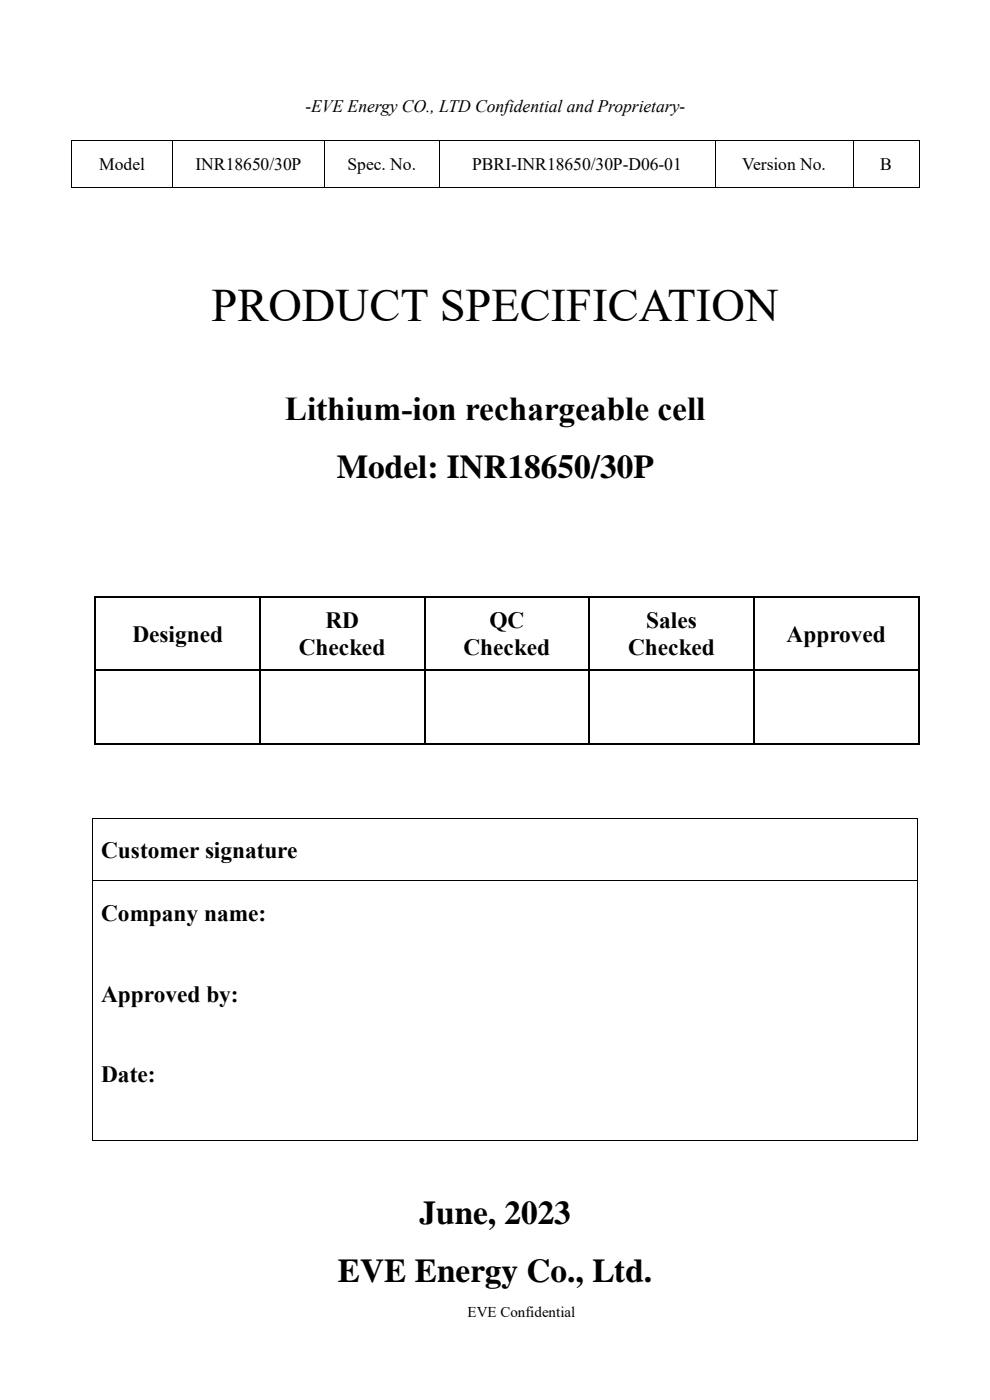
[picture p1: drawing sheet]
<svg xmlns="http://www.w3.org/2000/svg" width="210mm" height="297mm" viewBox="0 0 210 297" stroke-linecap="round" stroke-linejoin="round" font-family="sans-serif">
<defs><g id="words">
<text font-size="9.9" x="44.9" y="68">PRODUCT SPECIFICATION</text>
<g font-size="7.1">
<text x="60.4" y="89.2">Lithium-ion rechargeable cell</text>
<text x="71.4" y="101.5">Model: INR18650/30P</text>
<text x="89" y="259.8">June, 2023</text>
<text x="71.7" y="271.9">EVE Energy Co., Ltd.</text>
</g>
<g font-size="5">
<text x="28.1" y="136.2">Designed</text>
<text x="69" y="133.3">RD</text>
<text x="103.8" y="133.3">QC</text>
<text x="137.1" y="133.3">Sales</text>
<text x="166.9" y="136.2">Approved</text>
<text x="63.4" y="139">Checked</text>
<text x="98.3" y="139">Checked</text>
<text x="133.2" y="139">Checked</text>
<text x="21.5" y="182">Customer signature</text>
<text x="21.5" y="195.4">Company name:</text>
<text x="21.5" y="212.5">Approved by:</text>
<text x="21.5" y="229.5">Date:</text>
</g>
<g font-size="3.7">
<text x="64.8" y="23.8">-EVE Energy CO., LTD Confidential and Proprietary-</text>
<text x="21" y="36.1">Model</text>
<text x="41.5" y="36.1">INR18650/30P</text>
<text x="73.7" y="36.1">Spec. No.</text>
<text x="100.2" y="36.1">PBRI-INR18650/30P-D06-01</text>
<text x="157.5" y="36.1">Version No.</text>
<text x="186.7" y="36.1">B</text>
</g>
<text font-size="3.2" x="99.2" y="279.3">EVE Confidential</text>
</g></defs>
<g fill="#000">
<path d="M15 29.8h.2v.2h-.2z" fill-rule="evenodd"/>
<path d="M15 29.8h.2v.2h-.2z" fill-rule="evenodd"/>
<path d="M15 39.6h.2v.2h-.2z" fill-rule="evenodd"/>
<path d="M15 39.6h.2v.2h-.2z" fill-rule="evenodd"/>
<path d="M36.5 29.8h.2v.2h-.2z" fill-rule="evenodd"/>
<path d="M36.5 39.6h.2v.2h-.2z" fill-rule="evenodd"/>
<path d="M68.8 29.8h.1v.2h-.1z" fill-rule="evenodd"/>
<path d="M68.8 39.6h.1v.2h-.1z" fill-rule="evenodd"/>
<path d="M93.2 29.8h.1v.2h-.1z" fill-rule="evenodd"/>
<path d="M93.2 39.6h.1v.2h-.1z" fill-rule="evenodd"/>
<path d="M151.6 29.8h.2v.2h-.2z" fill-rule="evenodd"/>
<path d="M151.6 39.6h.2v.2h-.2z" fill-rule="evenodd"/>
<path d="M180.9 29.8h.2v.2h-.2z" fill-rule="evenodd"/>
<path d="M180.9 39.6h.2v.2h-.2z" fill-rule="evenodd"/>
<path d="M194.9 29.8h.2v.2h-.2z" fill-rule="evenodd"/>
<path d="M194.9 29.8h.2v.2h-.2z" fill-rule="evenodd"/>
<path d="M194.9 39.6h.2v.2h-.2z" fill-rule="evenodd"/>
<path d="M194.9 39.6h.2v.2h-.2z" fill-rule="evenodd"/>
<path d="M20 126.5h.4v.3h-.4z" fill-rule="evenodd"/>
<path d="M20 126.5h.4v.3h-.4z" fill-rule="evenodd"/>
<path d="M55 126.5h.3v.3h-.3z" fill-rule="evenodd"/>
<path d="M89.9 126.5h.4v.3h-.4z" fill-rule="evenodd"/>
<path d="M124.9 126.5h.3v.3h-.3z" fill-rule="evenodd"/>
<path d="M159.8 126.5h.3v.3h-.3z" fill-rule="evenodd"/>
<path d="M194.7 126.5h.3v.3h-.3z" fill-rule="evenodd"/>
<path d="M194.7 126.5h.3v.3h-.3z" fill-rule="evenodd"/>
<path d="M20 142h.4v.3h-.4z" fill-rule="evenodd"/>
<path d="M20 157.7h.4v.3h-.4z" fill-rule="evenodd"/>
<path d="M20 157.7h.4v.3h-.4z" fill-rule="evenodd"/>
<path d="M55 142h.3v.3h-.3z" fill-rule="evenodd"/>
<path d="M55 157.7h.3v.3h-.3z" fill-rule="evenodd"/>
<path d="M89.9 142h.3v.3h-.3z" fill-rule="evenodd"/>
<path d="M89.9 157.7h.4v.3h-.4z" fill-rule="evenodd"/>
<path d="M124.9 142h.2v.3h-.2z" fill-rule="evenodd"/>
<path d="M124.9 157.7h.3v.3h-.3z" fill-rule="evenodd"/>
<path d="M159.8 142h.3v.3h-.3z" fill-rule="evenodd"/>
<path d="M159.8 157.7h.3v.3h-.3z" fill-rule="evenodd"/>
<path d="M194.7 142h.3v.3h-.3z" fill-rule="evenodd"/>
<path d="M194.7 157.7h.3v.3h-.3z" fill-rule="evenodd"/>
<path d="M194.7 157.7h.3v.3h-.3z" fill-rule="evenodd"/>
<path d="M19.5 173.5h.1v.2h-.1z" fill-rule="evenodd"/>
<path d="M19.5 173.5h.1v.2h-.1z" fill-rule="evenodd"/>
<path d="M194.6 173.5h.1v.2h-.1z" fill-rule="evenodd"/>
<path d="M194.6 173.5h.1v.2h-.1z" fill-rule="evenodd"/>
<path d="M19.5 186.8h.1v.2h-.1z" fill-rule="evenodd"/>
<path d="M194.6 186.8h.1v.2h-.1z" fill-rule="evenodd"/>
<path d="M19.5 242h.1v.1h-.1z" fill-rule="evenodd"/>
<path d="M19.5 242h.1v.1h-.1z" fill-rule="evenodd"/>
<path d="M194.6 242h.1v.1h-.1z" fill-rule="evenodd"/>
<path d="M194.6 242h.1v.1h-.1z" fill-rule="evenodd"/>
</g>
<g fill="none" stroke="#000" stroke-width=".21">
<path d="M15.1 30v9.6M15.2 29.9h21.3M15.2 39.7h21.3M36.6 30v9.6M36.7 29.9h32.1M36.7 39.7h32.1M68.9 30v9.6M68.9 29.9h24.3M68.9 39.7h24.3M93.2 30v9.6M93.3 29.9h58.3M93.3 39.7h58.3"/>
<path d="M151.7 30v9.6M151.8 29.9h29.1M151.8 39.7h29.1M181 30v9.6M181.1 29.9h13.8M181.1 39.7h13.8M195 30v9.6M19.6 173.7v13.1M19.6 173.6h175M194.6 173.7v13.1M19.6 187v55M19.6 186.9h175"/>
<path d="M194.6 187v55M19.6 242.1h175"/>
</g>
<g fill="none" stroke="#000" stroke-width=".34">
<path d="M20.2 126.8v15.2M20.4 126.6h34.6M55.3 126.6h34.6M90.3 126.6h34.6M125.2 126.6h34.6M160.1 126.6h34.6M194.9 126.8v15.2M20.2 142.3v15.4M20.4 157.9h34.6M55.3 157.9h34.6M90.3 157.9h34.6M125.2 157.9h34.6"/>
<path d="M160.1 157.9h34.6M194.9 142.3v15.4"/>
</g>
<g fill="none" stroke="#000" stroke-width=".25">
<path d="M55.1 126.8v15.2M90.1 126.8v15.2M125 126.8v15.2M159.9 126.8v15.2M20.4 142.1h34.6M55.1 142.3v15.4M55.3 142.1h34.6M90.1 142.3v15.4M90.2 142.1h34.7M125 142.3v15.4M125.1 142.1h34.7M159.9 142.3v15.4"/>
<path d="M160.1 142.1h34.6"/>
</g>
<use href="#words"/>
</svg>
